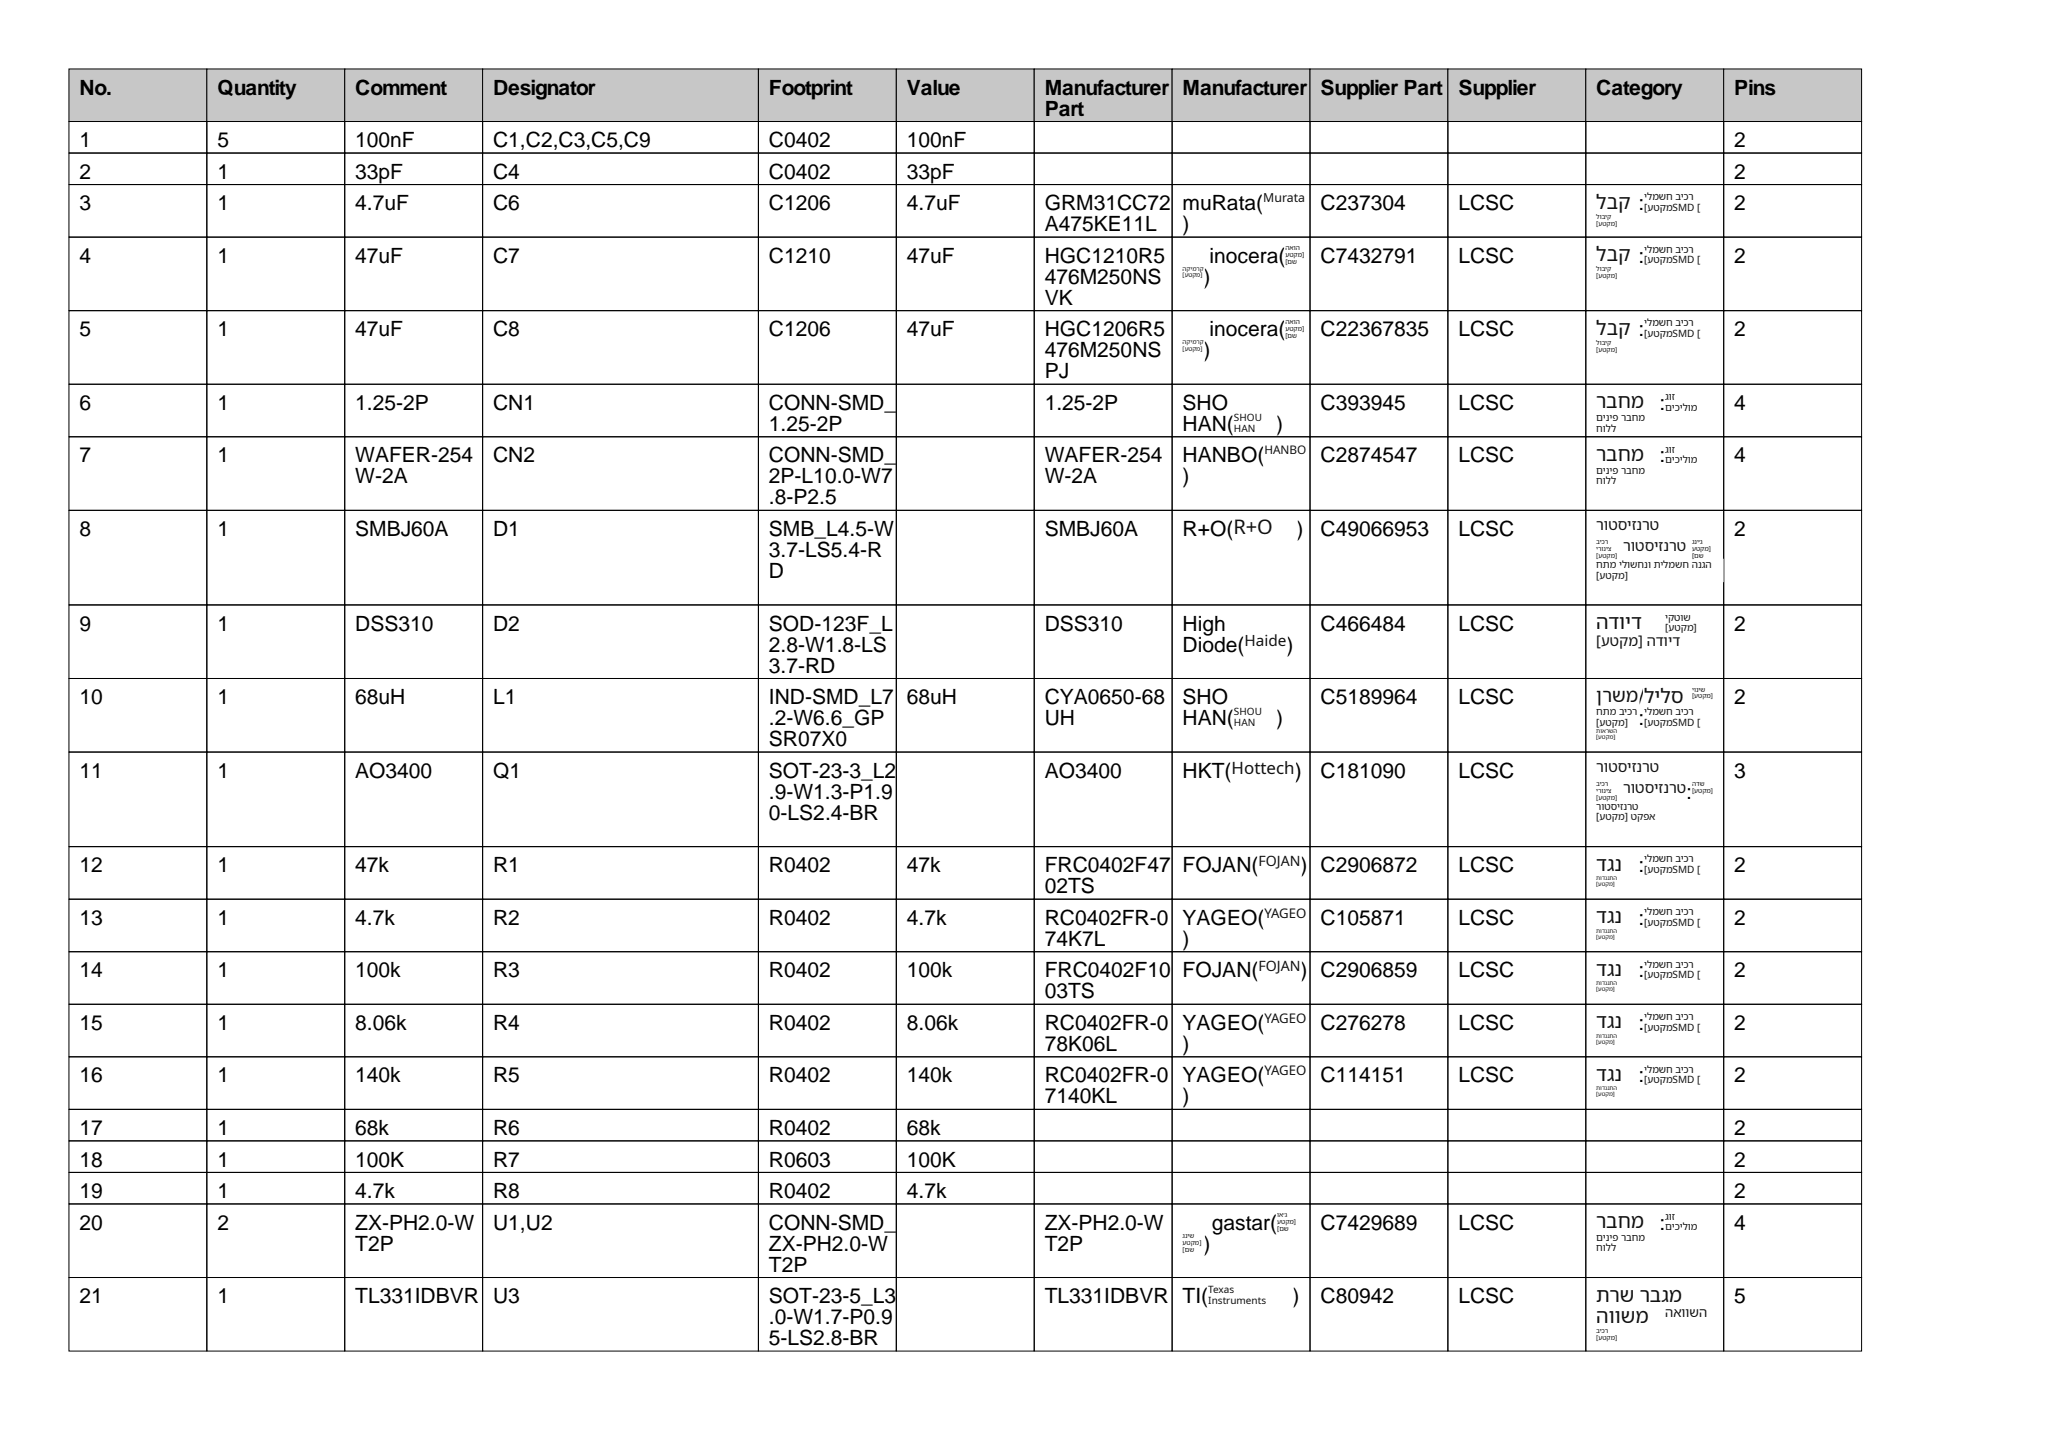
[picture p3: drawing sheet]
<svg xmlns="http://www.w3.org/2000/svg" width="297mm" height="210mm" viewBox="0 0 297 210" stroke-linecap="round" stroke-linejoin="round" font-family="sans-serif">
<defs><g id="words">
<g font-size="3">
<text x="11.5" y="13.7">No.</text>
<text x="31.5" y="13.7">Quantity</text>
<text x="51.5" y="13.7">Comment</text>
<text x="71.5" y="13.7">Designator</text>
<text x="111.5" y="13.7">Footprint</text>
<text x="131.5" y="13.7">Value</text>
<text x="151.5" y="13.7">Manufacturer</text>
<text x="151.5" y="16.8">Part</text>
<text x="171.5" y="13.7">Manufacturer</text>
<text x="191.5" y="13.7">Supplier Part</text>
<text x="211.5" y="13.7">Supplier</text>
<text x="231.5" y="13.7">Category</text>
<text x="251.5" y="13.7">Pins</text>
<text x="11.5" y="21.3">1</text>
<text x="31.5" y="21.3">5</text>
<text x="51.5" y="21.3">100nF</text>
<text x="71.5" y="21.3">C1,C2,C3,C5,C9</text>
<text x="111.5" y="21.3">C0402</text>
<text x="131.5" y="21.3">100nF</text>
<text x="251.5" y="21.3">2</text>
<text x="11.5" y="25.9">2</text>
<text x="31.5" y="25.9">1</text>
<text x="51.5" y="25.9">33pF</text>
<text x="71.5" y="25.9">C4</text>
<text x="111.5" y="25.9">C0402</text>
<text x="131.5" y="25.9">33pF</text>
<text x="251.5" y="25.9">2</text>
<text x="11.5" y="30.5">3</text>
<text x="31.5" y="30.5">1</text>
<text x="51.5" y="30.5">4.7uF</text>
<text x="71.5" y="30.5">C6</text>
<text x="111.5" y="30.5">C1206</text>
<text x="131.5" y="30.5">4.7uF</text>
<text x="151.5" y="30.5">GRM31CC72</text>
<text x="151.5" y="33.5">A475KE11L</text>
<text x="171.5" y="30.5">muRata(</text>
<text x="171.5" y="33.5">)</text>
<text x="191.5" y="30.5">C237304</text>
<text x="211.5" y="30.5">LCSC</text>
<text x="237.6" y="30.5">:</text>
<text x="251.5" y="30.5">2</text>
<text x="11.5" y="38.1">4</text>
<text x="31.5" y="38.1">1</text>
<text x="51.5" y="38.1">47uF</text>
<text x="71.5" y="38.1">C7</text>
<text x="111.5" y="38.1">C1210</text>
<text x="131.5" y="38.1">47uF</text>
<text x="151.5" y="38.1">HGC1210R5</text>
<text x="151.5" y="41.2">476M250NS</text>
<text x="174.6" y="41.2">)</text>
<text x="175.4" y="38.1">inocera(</text>
<text x="191.5" y="38.1">C7432791</text>
<text x="211.5" y="38.1">LCSC</text>
<text x="237.6" y="38.1">:</text>
<text x="251.5" y="38.1">2</text>
<text x="151.5" y="44.2">VK</text>
<text x="11.5" y="48.8">5</text>
<text x="31.5" y="48.8">1</text>
<text x="51.5" y="48.8">47uF</text>
<text x="71.5" y="48.8">C8</text>
<text x="111.5" y="48.8">C1206</text>
<text x="131.5" y="48.8">47uF</text>
<text x="151.5" y="48.8">HGC1206R5</text>
<text x="151.5" y="51.8">476M250NS</text>
<text x="174.6" y="51.8">)</text>
<text x="175.4" y="48.8">inocera(</text>
<text x="191.5" y="48.8">C22367835</text>
<text x="211.5" y="48.8">LCSC</text>
<text x="237.6" y="48.8">:</text>
<text x="251.5" y="48.8">2</text>
<text x="11.5" y="59.4">6</text>
<text x="31.5" y="59.4">1</text>
<text x="51.5" y="59.4">1.25-2P</text>
<text x="71.5" y="59.4">CN1</text>
<text x="111.5" y="59.4">CONN-SMD_</text>
<text x="151.5" y="54.9">PJ</text>
<text x="151.5" y="59.4">1.25-2P</text>
<text x="171.5" y="59.4">SHO</text>
<text x="191.5" y="59.4">C393945</text>
<text x="211.5" y="59.4">LCSC</text>
<text x="240.7" y="59.4">:</text>
<text x="251.5" y="59.4">4</text>
<text x="111.5" y="62.5">1.25-2P</text>
<text x="171.5" y="62.5">HAN(</text>
<text x="185.1" y="62.5">)</text>
<text x="11.5" y="67.1">7</text>
<text x="31.5" y="67.1">1</text>
<text x="51.5" y="67.1">WAFER-254</text>
<text x="51.5" y="70.1">W-2A</text>
<text x="71.5" y="67.1">CN2</text>
<text x="111.5" y="67.1">CONN-SMD_</text>
<text x="111.5" y="70.1">2P-L10.0-W7</text>
<text x="151.5" y="67.1">WAFER-254</text>
<text x="151.5" y="70.1">W-2A</text>
<text x="171.5" y="67.1">HANBO(</text>
<text x="171.5" y="70.1">)</text>
<text x="191.5" y="67.1">C2874547</text>
<text x="211.5" y="67.1">LCSC</text>
<text x="240.7" y="67.1">:</text>
<text x="251.5" y="67.1">4</text>
<text x="11.5" y="77.7">8</text>
<text x="31.5" y="77.7">1</text>
<text x="51.5" y="77.7">SMBJ60A</text>
<text x="71.5" y="77.7">D1</text>
<text x="111.5" y="73.2">.8-P2.5</text>
<text x="111.5" y="77.7">SMB_L4.5-W</text>
<text x="151.5" y="77.7">SMBJ60A</text>
<text x="171.5" y="77.7">R+O(</text>
<text x="188" y="77.7">)</text>
<text x="191.5" y="77.7">C49066953</text>
<text x="211.5" y="77.7">LCSC</text>
<text x="251.5" y="77.7">2</text>
<text x="111.5" y="80.8">3.7-LS5.4-R</text>
<text x="111.5" y="83.8">D</text>
<text x="11.5" y="91.4">9</text>
<text x="31.5" y="91.4">1</text>
<text x="51.5" y="91.4">DSS310</text>
<text x="71.5" y="91.4">D2</text>
<text x="111.5" y="91.4">SOD-123F_L</text>
<text x="111.5" y="94.5">2.8-W1.8-LS</text>
<text x="151.5" y="91.4">DSS310</text>
<text x="171.5" y="91.4">High</text>
<text x="171.5" y="94.5">Diode(</text>
<text x="186.6" y="94.5">)</text>
<text x="191.5" y="91.4">C466484</text>
<text x="211.5" y="91.4">LCSC</text>
<text x="251.5" y="91.4">2</text>
<text x="111.5" y="97.5">3.7-RD</text>
<text x="11.5" y="102.1">10</text>
<text x="31.5" y="102.1">1</text>
<text x="51.5" y="102.1">68uH</text>
<text x="71.5" y="102.1">L1</text>
<text x="111.5" y="102.1">IND-SMD_L7</text>
<text x="111.5" y="105.2">.2-W6.6_GP</text>
<text x="131.5" y="102.1">68uH</text>
<text x="151.5" y="102.1">CYA0650-68</text>
<text x="151.5" y="105.2">UH</text>
<text x="171.5" y="102.1">SHO</text>
<text x="171.5" y="105.2">HAN(</text>
<text x="185.1" y="105.2">)</text>
<text x="191.5" y="102.1">C5189964</text>
<text x="211.5" y="102.1">LCSC</text>
<text x="237.6" y="102.1">/</text>
<text x="237.6" y="105.2">:</text>
<text x="251.5" y="102.1">2</text>
<text x="11.5" y="112.8">11</text>
<text x="31.5" y="112.8">1</text>
<text x="51.5" y="112.8">AO3400</text>
<text x="71.5" y="112.8">Q1</text>
<text x="111.5" y="108.2">SR07X0</text>
<text x="111.5" y="112.8">SOT-23-3_L2</text>
<text x="151.5" y="112.8">AO3400</text>
<text x="171.5" y="112.8">HKT(</text>
<text x="187.8" y="112.8">)</text>
<text x="191.5" y="112.8">C181090</text>
<text x="211.5" y="112.8">LCSC</text>
<text x="251.5" y="112.8">3</text>
<text x="111.5" y="115.8">.9-W1.3-P1.9</text>
<text x="111.5" y="118.9">0-LS2.4-BR</text>
<text x="244.6" y="115.8">:</text>
<text x="11.5" y="126.5">12</text>
<text x="31.5" y="126.5">1</text>
<text x="51.5" y="126.5">47k</text>
<text x="71.5" y="126.5">R1</text>
<text x="111.5" y="126.5">R0402</text>
<text x="131.5" y="126.5">47k</text>
<text x="151.5" y="126.5">FRC0402F47</text>
<text x="151.5" y="129.5">02TS</text>
<text x="171.5" y="126.5">FOJAN(</text>
<text x="188.6" y="126.5">)</text>
<text x="191.5" y="126.5">C2906872</text>
<text x="211.5" y="126.5">LCSC</text>
<text x="237.6" y="126.5">:</text>
<text x="251.5" y="126.5">2</text>
<text x="11.5" y="134.1">13</text>
<text x="31.5" y="134.1">1</text>
<text x="51.5" y="134.1">4.7k</text>
<text x="71.5" y="134.1">R2</text>
<text x="111.5" y="134.1">R0402</text>
<text x="131.5" y="134.1">4.7k</text>
<text x="151.5" y="134.1">RC0402FR-0</text>
<text x="151.5" y="137.2">74K7L</text>
<text x="171.5" y="134.1">YAGEO(</text>
<text x="171.5" y="137.2">)</text>
<text x="191.5" y="134.1">C105871</text>
<text x="211.5" y="134.1">LCSC</text>
<text x="237.6" y="134.1">:</text>
<text x="251.5" y="134.1">2</text>
<text x="11.5" y="141.7">14</text>
<text x="31.5" y="141.7">1</text>
<text x="51.5" y="141.7">100k</text>
<text x="71.5" y="141.7">R3</text>
<text x="111.5" y="141.7">R0402</text>
<text x="131.5" y="141.7">100k</text>
<text x="151.5" y="141.7">FRC0402F10</text>
<text x="171.5" y="141.7">FOJAN(</text>
<text x="188.6" y="141.7">)</text>
<text x="191.5" y="141.7">C2906859</text>
<text x="211.5" y="141.7">LCSC</text>
<text x="237.6" y="141.7">:</text>
<text x="251.5" y="141.7">2</text>
<text x="11.5" y="149.4">15</text>
<text x="31.5" y="149.4">1</text>
<text x="51.5" y="149.4">8.06k</text>
<text x="71.5" y="149.4">R4</text>
<text x="111.5" y="149.4">R0402</text>
<text x="131.5" y="149.4">8.06k</text>
<text x="151.5" y="144.8">03TS</text>
<text x="151.5" y="149.4">RC0402FR-0</text>
<text x="171.5" y="149.4">YAGEO(</text>
<text x="191.5" y="149.4">C276278</text>
<text x="211.5" y="149.4">LCSC</text>
<text x="237.6" y="149.4">:</text>
<text x="251.5" y="149.4">2</text>
<text x="151.5" y="152.4">78K06L</text>
<text x="171.5" y="152.4">)</text>
<text x="11.5" y="157">16</text>
<text x="31.5" y="157">1</text>
<text x="51.5" y="157">140k</text>
<text x="71.5" y="157">R5</text>
<text x="111.5" y="157">R0402</text>
<text x="131.5" y="157">140k</text>
<text x="151.5" y="157">RC0402FR-0</text>
<text x="151.5" y="160">7140KL</text>
<text x="171.5" y="157">YAGEO(</text>
<text x="171.5" y="160">)</text>
<text x="191.5" y="157">C114151</text>
<text x="211.5" y="157">LCSC</text>
<text x="237.6" y="157">:</text>
<text x="251.5" y="157">2</text>
<text x="11.5" y="164.6">17</text>
<text x="31.5" y="164.6">1</text>
<text x="51.5" y="164.6">68k</text>
<text x="71.5" y="164.6">R6</text>
<text x="111.5" y="164.6">R0402</text>
<text x="131.5" y="164.6">68k</text>
<text x="251.5" y="164.6">2</text>
<text x="11.5" y="169.2">18</text>
<text x="11.5" y="173.7">19</text>
<text x="31.5" y="169.2">1</text>
<text x="31.5" y="173.7">1</text>
<text x="51.5" y="169.2">100K</text>
<text x="51.5" y="173.7">4.7k</text>
<text x="71.5" y="169.2">R7</text>
<text x="71.5" y="173.7">R8</text>
<text x="111.5" y="169.2">R0603</text>
<text x="111.5" y="173.7">R0402</text>
<text x="131.5" y="169.2">100K</text>
<text x="131.5" y="173.7">4.7k</text>
<text x="251.5" y="169.2">2</text>
<text x="251.5" y="173.7">2</text>
<text x="11.5" y="178.3">20</text>
<text x="31.5" y="178.3">2</text>
<text x="51.5" y="178.3">ZX-PH2.0-W</text>
<text x="71.5" y="178.3">U1,U2</text>
<text x="111.5" y="178.3">CONN-SMD_</text>
<text x="151.5" y="178.3">ZX-PH2.0-W</text>
<text x="175.8" y="178.3">gastar(</text>
<text x="191.5" y="178.3">C7429689</text>
<text x="211.5" y="178.3">LCSC</text>
<text x="240.7" y="178.3">:</text>
<text x="251.5" y="178.3">4</text>
<text x="51.5" y="181.4">T2P</text>
<text x="111.5" y="181.4">ZX-PH2.0-W</text>
<text x="111.5" y="184.4">T2P</text>
<text x="151.5" y="181.4">T2P</text>
<text x="174.6" y="181.4">)</text>
<text x="11.5" y="189">21</text>
<text x="31.5" y="189">1</text>
<text x="51.5" y="189">TL331IDBVR</text>
<text x="71.5" y="189">U3</text>
<text x="111.5" y="189">SOT-23-5_L3</text>
<text x="151.5" y="189">TL331IDBVR</text>
<text x="171.5" y="189">TI(</text>
<text x="187.4" y="189">)</text>
<text x="191.5" y="189">C80942</text>
<text x="211.5" y="189">LCSC</text>
<text x="251.5" y="189">5</text>
<text x="111.5" y="192">.0-W1.7-P0.9</text>
<text x="111.5" y="195.1">5-LS2.8-BR</text>
</g>
<g font-size="2.9" fill="#111">
<text x="231.5" y="30.3">לבק</text>
<text x="231.5" y="37.9">לבק</text>
<text x="231.5" y="48.5">לבק</text>
<text x="231.5" y="59.2">רבחמ</text>
<text x="231.5" y="66.8">רבחמ</text>
<text x="178.9" y="77.5">R+O</text>
<text x="231.5" y="91.2">הדויד</text>
<text x="238.5" y="101.9">לילס</text>
<text x="231.5" y="126.3">דגנ</text>
<text x="231.5" y="133.9">דגנ</text>
<text x="231.5" y="141.5">דגנ</text>
<text x="231.5" y="149.1">דגנ</text>
<text x="231.5" y="156.7">דגנ</text>
<text x="231.5" y="178.1">רבחמ</text>
<text x="231.5" y="188.8">תרש רבגמ</text>
<text x="231.5" y="191.8">הוושמ</text>
</g>
<text font-size="2.7" fill="#111" x="231.5" y="101.7">ןרשמ</text>
<text font-size="2.4" fill="#111" x="178.6" y="112.2">Hottech</text>
<g font-size="2.2" fill="#111">
<text x="231.5" y="76.9">רוטסיזנרט</text>
<text x="235.4" y="79.9">רוטסיזנרט</text>
<text x="180.5" y="93.7">Haide</text>
<text x="231.5" y="111.9">רוטסיזנרט</text>
<text x="235.4" y="115">רוטסיזנרט</text>
</g>
<g font-size="2.1" fill="#111">
<text x="231.5" y="93.6">]עטקמ[ הדויד</text>
<text x="182.5" y="125.6">FOJAN</text>
<text x="182.5" y="140.8">FOJAN</text>
</g>
<g font-size="1.9" fill="#111">
<text x="183.4" y="133.1">YAGEO</text>
<text x="183.4" y="148.3">YAGEO</text>
<text x="183.4" y="155.9">YAGEO</text>
<text x="241.5" y="191">האוושה</text>
</g>
<text font-size="1.8" fill="#111" x="183.2" y="29.3">Murata</text>
<text font-size="1.7" fill="#111" x="183.4" y="65.8">HANBO</text>
<g font-size="1.5" fill="#111">
<text x="238.5" y="29.1">ילמשח ביכר</text>
<text x="238.5" y="30.6">]עטקמSMD ]</text>
<text x="238.5" y="36.7">ילמשח ביכר</text>
<text x="238.5" y="38.2">]עטקמSMD ]</text>
<text x="238.5" y="47.3">ילמשח ביכר</text>
<text x="238.5" y="48.9">]עטקמSMD ]</text>
<text x="241.5" y="58">גוז</text>
<text x="241.5" y="59.5">םיכילומ</text>
<text x="179" y="61.1">SHOU</text>
<text x="179" y="62.6">HAN</text>
<text x="231.5" y="61.1">םיניפ רבחמ</text>
<text x="231.5" y="62.6">חולל</text>
<text x="241.5" y="65.6">גוז</text>
<text x="231.5" y="68.7">םיניפ רבחמ</text>
<text x="231.5" y="70.2">חולל</text>
<text x="241.5" y="67.2">םיכילומ</text>
<text x="231.5" y="82.4">חתמ ילושחנו תילמשח הנגה</text>
<text x="231.5" y="83.9">]עטקמ[</text>
<text x="241.5" y="90">יקטוש</text>
<text x="241.5" y="91.5">]עטקמ[</text>
<text x="179" y="103.7">SHOU</text>
<text x="179" y="105.3">HAN</text>
<text x="231.5" y="103.7">חתמ ביכר</text>
<text x="231.5" y="105.3">]עטקמ[</text>
<text x="238.5" y="103.7">ילמשח ביכר</text>
<text x="238.5" y="105.3">]עטקמSMD ]</text>
<text x="231.5" y="117.5">רוטסיזנרט</text>
<text x="231.5" y="119">]עטקמ[ טקפא</text>
<text x="238.5" y="125.1">ילמשח ביכר</text>
<text x="238.5" y="126.6">]עטקמSMD ]</text>
<text x="238.5" y="132.7">ילמשח ביכר</text>
<text x="238.5" y="134.2">]עטקמSMD ]</text>
<text x="238.5" y="140.3">ילמשח ביכר</text>
<text x="238.5" y="141.8">]עטקמSMD ]</text>
<text x="238.5" y="147.9">ילמשח ביכר</text>
<text x="238.5" y="149.5">]עטקמSMD ]</text>
<text x="238.5" y="155.6">ילמשח ביכר</text>
<text x="238.5" y="157.1">]עטקמSMD ]</text>
<text x="231.5" y="179.9">םיניפ רבחמ</text>
<text x="241.5" y="176.9">גוז</text>
<text x="241.5" y="178.4">םיכילומ</text>
<text x="231.5" y="181.5">חולל</text>
<text x="175.2" y="187.6">Texas</text>
<text x="175.2" y="189.1">Instruments</text>
</g>
<g font-size="1" fill="#111">
<text x="231.5" y="31.7">לוביק</text>
<text x="231.5" y="32.7">]עטקמ[</text>
<text x="186.4" y="36.3">האוה</text>
<text x="186.4" y="37.3">עטקמ[</text>
<text x="186.4" y="38.3">]םש</text>
<text x="231.5" y="39.3">לוביק</text>
<text x="231.5" y="40.3">]עטקמ[</text>
<text x="186.4" y="46.9">האוה</text>
<text x="186.4" y="48">עטקמ[</text>
<text x="186.4" y="49">]םש</text>
<text x="231.5" y="50">לוביק</text>
<text x="231.5" y="51">]עטקמ[</text>
<text x="231.5" y="78.9">ביכר</text>
<text x="231.5" y="80">ירוניצ</text>
<text x="231.5" y="81">]עטקמ[</text>
<text x="245.4" y="79">גני׳ג</text>
<text x="245.4" y="80">עטקמ[</text>
<text x="245.4" y="81">]םש</text>
<text x="245.4" y="100.3">יוניש</text>
<text x="245.4" y="101.3">]עטקמ[</text>
<text x="231.5" y="114">ביכר</text>
<text x="245.4" y="114">הדש</text>
<text x="231.5" y="115">ירוניצ</text>
<text x="231.5" y="116">]עטקמ[</text>
<text x="245.4" y="115">]עטקמ[</text>
<text x="171.5" y="179.5">גניש</text>
<text x="185.2" y="176.5">וא׳ג</text>
<text x="185.2" y="177.5">עטקמ[</text>
<text x="185.2" y="178.5">]םש</text>
<text x="171.5" y="180.6">עטקמ[</text>
<text x="171.5" y="181.6">]םש</text>
<text x="231.5" y="193.2">ביכר</text>
<text x="231.5" y="194.3">]עטקמ[</text>
</g>
<g font-size=".9" fill="#111">
<text x="171.5" y="39.3">הקימרק</text>
<text x="171.5" y="40.2">]עטקמ[</text>
<text x="171.5" y="49.9">הקימרק</text>
<text x="171.5" y="50.9">]עטקמ[</text>
<text x="231.5" y="106.3">תוארשה</text>
<text x="231.5" y="107.2">]עטקמ[</text>
</g>
<g font-size=".8" fill="#111">
<text x="231.5" y="127.6">תודגנתה</text>
<text x="231.5" y="128.5">]עטקמ[</text>
<text x="231.5" y="135.2">תודגנתה</text>
<text x="231.5" y="136.1">]עטקמ[</text>
<text x="231.5" y="142.9">תודגנתה</text>
<text x="231.5" y="143.8">]עטקמ[</text>
<text x="231.5" y="150.5">תודגנתה</text>
<text x="231.5" y="151.4">]עטקמ[</text>
<text x="231.5" y="158.1">תודגנתה</text>
<text x="231.5" y="159">]עטקמ[</text>
</g>
</g></defs>
<g fill="#c7c7c7" stroke="#000" stroke-width=".15">
<path d="M10 10h20v7.6h-20z"/>
<path d="M30 10h20v7.6h-20z"/>
<path d="M50 10h20v7.6h-20z"/>
<path d="M70 10h40v7.6h-40z"/>
<path d="M110 10h20v7.6h-20z"/>
<path d="M130 10h20v7.6h-20z"/>
<path d="M150 10h20v7.6h-20z"/>
<path d="M170 10h20v7.6h-20z"/>
<path d="M190 10h20v7.6h-20z"/>
<path d="M210 10h20v7.6h-20z"/>
<path d="M230 10h20v7.6h-20z"/>
<path d="M250 10h20v7.6h-20z"/>
</g>
<g fill="none" stroke="#000" stroke-width=".15">
<path d="M10 17.6h20v4.6h-20zM30 17.6h20v4.6h-20zM50 17.6h20v4.6h-20zM70 17.6h40v4.6h-40zM110 17.6h20v4.6h-20zM130 17.6h20v4.6h-20zM150 17.6h20v4.6h-20zM170 17.6h20v4.6h-20zM190 17.6h20v4.6h-20zM210 17.6h20v4.6h-20zM230 17.6h20v4.6h-20zM250 17.6h20v4.6h-20z"/>
<path d="M10 22.2h20v4.6h-20zM10 26.8h20v7.6h-20zM10 34.4h20v10.7h-20zM30 22.2h20v4.6h-20zM30 26.8h20v7.6h-20zM30 34.4h20v10.7h-20zM50 22.2h20v4.6h-20zM50 26.8h20v7.6h-20zM50 34.4h20v10.7h-20zM70 22.2h40v4.6h-40zM70 26.8h40v7.6h-40zM70 34.4h40v10.7h-40z"/>
<path d="M110 22.2h20v4.6h-20zM110 26.8h20v7.6h-20zM110 34.4h20v10.7h-20zM130 22.2h20v4.6h-20zM130 26.8h20v7.6h-20zM130 34.4h20v10.7h-20zM150 22.2h20v4.6h-20zM150 26.8h20v7.6h-20zM150 34.4h20v10.7h-20zM170 22.2h20v4.6h-20zM170 26.8h20v7.6h-20zM170 34.4h20v10.7h-20z"/>
<path d="M190 22.2h20v4.6h-20zM190 26.8h20v7.6h-20zM190 34.4h20v10.7h-20zM210 22.2h20v4.6h-20zM210 26.8h20v7.6h-20zM210 34.4h20v10.7h-20zM230 22.2h20v4.6h-20zM230 26.8h20v7.6h-20zM230 34.4h20v10.7h-20zM250 22.2h20v4.6h-20zM250 26.8h20v7.6h-20zM250 34.4h20v10.7h-20z"/>
<path d="M10 45.1h20v10.6h-20zM10 55.7h20v7.6h-20zM30 45.1h20v10.6h-20zM30 55.7h20v7.6h-20zM50 45.1h20v10.6h-20zM50 55.7h20v7.6h-20zM70 45.1h40v10.6h-40zM70 55.7h40v7.6h-40zM110 45.1h20v10.6h-20zM110 55.7h20v7.6h-20zM130 45.1h20v10.6h-20zM130 55.7h20v7.6h-20z"/>
<path d="M150 45.1h20v10.6h-20zM150 55.7h20v7.6h-20zM170 45.1h20v10.6h-20zM170 55.7h20v7.6h-20zM190 45.1h20v10.6h-20zM190 55.7h20v7.6h-20zM210 45.1h20v10.6h-20zM210 55.7h20v7.6h-20zM230 45.1h20v10.6h-20zM230 55.7h20v7.6h-20zM250 45.1h20v10.6h-20zM250 55.7h20v7.6h-20z"/>
<path d="M10 63.3h20v10.7h-20zM10 74h20v13.7h-20zM30 63.3h20v10.7h-20zM30 74h20v13.7h-20zM50 63.3h20v10.7h-20zM50 74h20v13.7h-20zM70 63.3h40v10.7h-40zM70 74h40v13.7h-40zM110 63.3h20v10.7h-20zM110 74h20v13.7h-20zM130 63.3h20v10.7h-20zM130 74h20v13.7h-20z"/>
<path d="M150 63.3h20v10.7h-20zM150 74h20v13.7h-20zM170 63.3h20v10.7h-20zM170 74h20v13.7h-20zM190 63.3h20v10.7h-20zM190 74h20v13.7h-20zM210 63.3h20v10.7h-20zM210 74h20v13.7h-20zM230 63.3h20v10.7h-20zM230 74h20v13.7h-20zM250 63.3h20v10.7h-20zM250 74h20v13.7h-20z"/>
<path d="M10 87.7h20v10.7h-20zM10 98.4h20v10.7h-20zM30 87.7h20v10.7h-20zM30 98.4h20v10.7h-20zM50 87.7h20v10.7h-20zM50 98.4h20v10.7h-20zM70 87.7h40v10.7h-40zM70 98.4h40v10.7h-40zM110 87.7h20v10.7h-20zM110 98.4h20v10.7h-20zM130 87.7h20v10.7h-20zM130 98.4h20v10.7h-20z"/>
<path d="M150 87.7h20v10.7h-20zM150 98.4h20v10.7h-20zM170 87.7h20v10.7h-20zM170 98.4h20v10.7h-20zM190 87.7h20v10.7h-20zM190 98.4h20v10.7h-20zM210 87.7h20v10.7h-20zM210 98.4h20v10.7h-20zM230 87.7h20v10.7h-20zM230 98.4h20v10.7h-20zM250 87.7h20v10.7h-20zM250 98.4h20v10.7h-20z"/>
<path d="M10 109.1h20v13.7h-20zM30 109.1h20v13.7h-20zM50 109.1h20v13.7h-20zM70 109.1h40v13.7h-40zM110 109.1h20v13.7h-20zM130 109.1h20v13.7h-20zM150 109.1h20v13.7h-20zM170 109.1h20v13.7h-20zM190 109.1h20v13.7h-20zM210 109.1h20v13.7h-20zM230 109.1h20v13.7h-20zM250 109.1h20v13.7h-20z"/>
<path d="M10 122.8h20v7.6h-20zM10 130.4h20v7.6h-20zM10 138h20v7.6h-20zM30 122.8h20v7.6h-20zM30 130.4h20v7.6h-20zM30 138h20v7.6h-20zM50 122.8h20v7.6h-20zM50 130.4h20v7.6h-20zM50 138h20v7.6h-20zM70 122.8h40v7.6h-40zM70 130.4h40v7.6h-40zM70 138h40v7.6h-40z"/>
<path d="M110 122.8h20v7.6h-20zM110 130.4h20v7.6h-20zM110 138h20v7.6h-20zM130 122.8h20v7.6h-20zM130 130.4h20v7.6h-20zM130 138h20v7.6h-20zM150 122.8h20v7.6h-20zM150 130.4h20v7.6h-20zM150 138h20v7.6h-20zM170 122.8h20v7.6h-20zM170 130.4h20v7.6h-20zM170 138h20v7.6h-20z"/>
<path d="M190 122.8h20v7.6h-20zM190 130.4h20v7.6h-20zM190 138h20v7.6h-20zM210 122.8h20v7.6h-20zM210 130.4h20v7.6h-20zM210 138h20v7.6h-20zM230 122.8h20v7.6h-20zM230 130.4h20v7.6h-20zM230 138h20v7.6h-20zM250 122.8h20v7.6h-20zM250 130.4h20v7.6h-20zM250 138h20v7.6h-20z"/>
<path d="M10 145.6h20v7.7h-20zM10 153.3h20v7.6h-20zM30 145.6h20v7.7h-20zM30 153.3h20v7.6h-20zM50 145.6h20v7.7h-20zM50 153.3h20v7.6h-20zM70 145.6h40v7.7h-40zM70 153.3h40v7.6h-40zM110 145.6h20v7.7h-20zM110 153.3h20v7.6h-20zM130 145.6h20v7.7h-20zM130 153.3h20v7.6h-20z"/>
<path d="M150 145.6h20v7.7h-20zM150 153.3h20v7.6h-20zM170 145.6h20v7.7h-20zM170 153.3h20v7.6h-20zM190 145.6h20v7.7h-20zM190 153.3h20v7.6h-20zM210 145.6h20v7.7h-20zM210 153.3h20v7.6h-20zM230 145.6h20v7.7h-20zM230 153.3h20v7.6h-20zM250 145.6h20v7.7h-20zM250 153.3h20v7.6h-20z"/>
<path d="M10 160.9h20v4.5h-20zM10 165.4h20v4.6h-20zM10 170h20v4.6h-20zM10 174.6h20v10.7h-20zM30 160.9h20v4.5h-20zM30 165.4h20v4.6h-20zM30 170h20v4.6h-20zM30 174.6h20v10.7h-20zM50 160.9h20v4.5h-20zM50 165.4h20v4.6h-20zM50 170h20v4.6h-20zM50 174.6h20v10.7h-20z"/>
<path d="M70 160.9h40v4.5h-40zM70 165.4h40v4.6h-40zM70 170h40v4.6h-40zM70 174.6h40v10.7h-40zM110 160.9h20v4.5h-20zM110 165.4h20v4.6h-20zM110 170h20v4.6h-20zM110 174.6h20v10.7h-20zM130 160.9h20v4.5h-20zM130 165.4h20v4.6h-20zM130 170h20v4.6h-20zM130 174.6h20v10.7h-20z"/>
<path d="M150 160.9h20v4.5h-20zM150 165.4h20v4.6h-20zM150 170h20v4.6h-20zM150 174.6h20v10.7h-20zM170 160.9h20v4.5h-20zM170 165.4h20v4.6h-20zM170 170h20v4.6h-20zM170 174.6h20v10.7h-20zM190 160.9h20v4.5h-20zM190 165.4h20v4.6h-20zM190 170h20v4.6h-20zM190 174.6h20v10.7h-20z"/>
<path d="M210 160.9h20v4.5h-20zM210 165.4h20v4.6h-20zM210 170h20v4.6h-20zM210 174.6h20v10.7h-20zM230 160.9h20v4.5h-20zM230 165.4h20v4.6h-20zM230 170h20v4.6h-20zM230 174.6h20v10.7h-20zM250 160.9h20v4.5h-20zM250 165.4h20v4.6h-20zM250 170h20v4.6h-20zM250 174.6h20v10.7h-20z"/>
<path d="M10 185.3h20v10.6h-20zM30 185.3h20v10.6h-20zM50 185.3h20v10.6h-20zM70 185.3h40v10.6h-40zM110 185.3h20v10.6h-20zM130 185.3h20v10.6h-20zM150 185.3h20v10.6h-20zM170 185.3h20v10.6h-20zM190 185.3h20v10.6h-20zM210 185.3h20v10.6h-20zM230 185.3h20v10.6h-20zM250 185.3h20v10.6h-20z"/>
</g>
<g fill="#fff" stroke="#fff" stroke-width=".35">
<path d="M183.2 27.9h6.1v3h-6.1z"/>
<path d="M231.5 27.9h6.1v3h-6.1z"/>
<path d="M238.5 27.9h9.1v3h-9.1z"/>
<path d="M231.5 30.9h3.1v3.1h-3.1z"/>
<path d="M186.4 35.5h3.1v3h-3.1z"/>
<path d="M171.5 38.5h3.1v3.1h-3.1z"/>
<path d="M231.5 35.5h6.1v3h-6.1z"/>
<path d="M238.5 35.5h9.1v3h-9.1z"/>
<path d="M231.5 38.5h3.1v3.1h-3.1z"/>
<path d="M186.4 46.2h3.1v3h-3.1z"/>
<path d="M171.5 49.2h3.1v3h-3.1z"/>
<path d="M231.5 46.2h6.1v3h-6.1z"/>
<path d="M238.5 46.2h9.1v3h-9.1z"/>
<path d="M231.5 49.2h3.1v3h-3.1z"/>
<path d="M179 59.9h6.1v3h-6.1z"/>
<path d="M231.5 56.8h9.2v3.1h-9.2z"/>
<path d="M241.5 56.8h6.1v3.1h-6.1z"/>
<path d="M231.5 59.9h9.2v3h-9.2z"/>
<path d="M183.4 64.4h6.1v3.1h-6.1z"/>
<path d="M231.5 64.4h9.2v3.1h-9.2z"/>
<path d="M241.5 64.4h6.1v3.1h-6.1z"/>
<path d="M231.5 67.5h9.2v3h-9.2z"/>
<path d="M178.9 75.1h9.1v3.1h-9.1z"/>
<path d="M231.5 75.1h9.2v3.1h-9.2z"/>
<path d="M231.5 78.2h3.1v3h-3.1z"/>
<path d="M235.4 78.2h9.2v3h-9.2z"/>
<path d="M245.4 78.2h3.1v3h-3.1z"/>
<path d="M231.5 81.2h18.3v3.1h-18.3z"/>
<path d="M180.5 91.9h6.1v3h-6.1z"/>
<path d="M231.5 88.8h9.2v3.1h-9.2z"/>
<path d="M241.5 88.8h6.1v3.1h-6.1z"/>
<path d="M231.5 91.9h12.2v3h-12.2z"/>
<path d="M179 102.5h6.1v3.1h-6.1z"/>
<path d="M231.5 99.5h6.1v3h-6.1z"/>
<path d="M238.5 99.5h6.1v3h-6.1z"/>
<path d="M245.4 99.5h3.1v3h-3.1z"/>
<path d="M231.5 102.5h6.1v3.1h-6.1z"/>
<path d="M238.5 102.5h9.1v3.1h-9.1z"/>
<path d="M231.5 105.6h3.1v3h-3.1z"/>
<path d="M178.6 110.2h9.2v3h-9.2z"/>
<path d="M231.5 110.2h9.2v3h-9.2z"/>
<path d="M231.5 113.2h3.1v3.1h-3.1z"/>
<path d="M235.4 113.2h9.2v3.1h-9.2z"/>
<path d="M245.4 113.2h3.1v3.1h-3.1z"/>
<path d="M231.5 116.3h9.2v3h-9.2z"/>
<path d="M182.5 123.9h6.1v3h-6.1z"/>
<path d="M231.5 123.9h6.1v3h-6.1z"/>
<path d="M238.5 123.9h9.1v3h-9.1z"/>
<path d="M231.5 126.9h3.1v3.1h-3.1z"/>
<path d="M183.4 131.5h6.1v3h-6.1z"/>
<path d="M231.5 131.5h6.1v3h-6.1z"/>
<path d="M238.5 131.5h9.1v3h-9.1z"/>
<path d="M231.5 134.5h3.1v3.1h-3.1z"/>
<path d="M182.5 139.1h6.1v3.1h-6.1z"/>
<path d="M231.5 139.1h6.1v3.1h-6.1z"/>
<path d="M238.5 139.1h9.1v3.1h-9.1z"/>
<path d="M231.5 142.2h3.1v3h-3.1z"/>
<path d="M183.4 146.7h6.1v3.1h-6.1z"/>
<path d="M231.5 146.7h6.1v3.1h-6.1z"/>
<path d="M238.5 146.7h9.1v3.1h-9.1z"/>
<path d="M231.5 149.8h3.1v3h-3.1z"/>
<path d="M183.4 154.4h6.1v3h-6.1z"/>
<path d="M231.5 154.4h6.1v3h-6.1z"/>
<path d="M238.5 154.4h9.1v3h-9.1z"/>
<path d="M231.5 157.4h3.1v3.1h-3.1z"/>
<path d="M185.2 175.7h3.1v3h-3.1z"/>
<path d="M171.5 178.7h3.1v3.1h-3.1z"/>
<path d="M231.5 175.7h9.2v3h-9.2z"/>
<path d="M241.5 175.7h6.1v3h-6.1z"/>
<path d="M231.5 178.7h9.2v3.1h-9.2z"/>
<path d="M175.2 186.4h12.2v3h-12.2z"/>
<path d="M231.5 186.4h15.3v3h-15.3z"/>
<path d="M231.5 189.4h9.2v3.1h-9.2z"/>
<path d="M241.5 189.4h6.1v3.1h-6.1z"/>
<path d="M231.5 192.5h3.1v3h-3.1z"/>
</g>
<use href="#words"/>
</svg>
